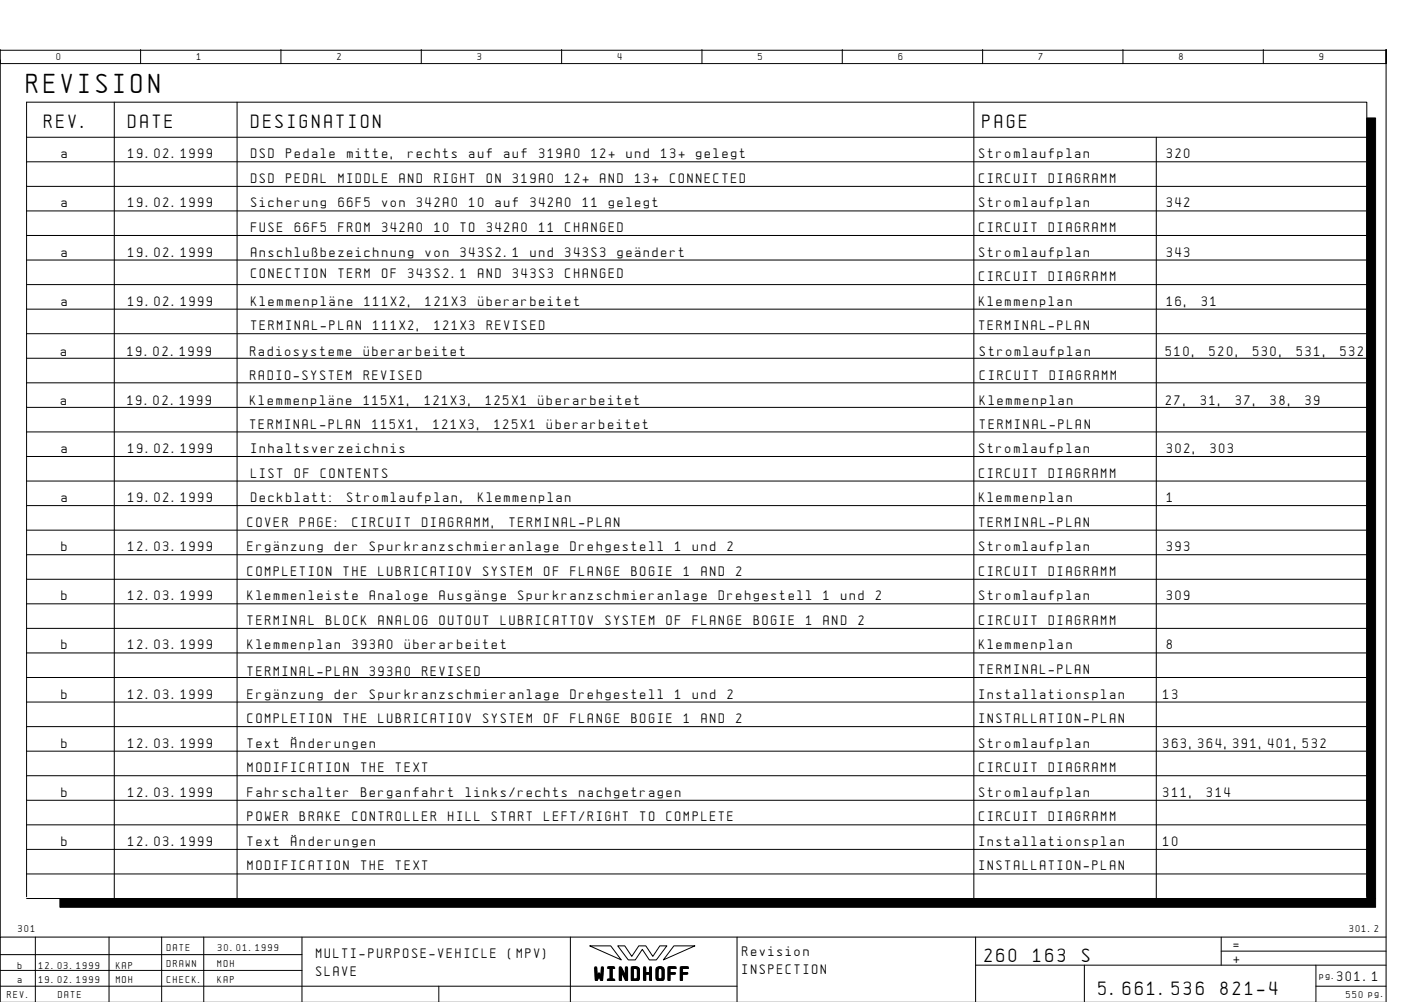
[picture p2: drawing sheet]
<svg xmlns="http://www.w3.org/2000/svg" width="399mm" height="286mm" viewBox="0 0 399 286" stroke-linecap="round" stroke-linejoin="round" font-family="sans-serif">
<defs><g id="words">
<text font-size="6.2" x="7.6" y="26.6">REVISION</text>
<g font-size="4.4">
<text x="12.6" y="36.6">REV.</text>
<text x="36.6" y="36.6">DATE</text>
<text x="71.6" y="36.6">DESIGNATION</text>
<text x="280.1" y="36.6">PAGE</text>
<text x="280.6" y="274.1">260</text>
<text x="294.5" y="274.1">163</text>
<text x="308.4" y="274.1">S</text>
<text x="169.5" y="279.3">WINDHOFF</text>
<text x="313.1" y="283.6">5.661.536</text>
<text x="347.9" y="283.6">821-4</text>
</g>
<g font-size="3.1">
<text x="17.6" y="45.1">a</text>
<text x="36.6" y="45.1">19.02.1999</text>
<text x="71.6" y="45.1">DSD</text>
<text x="81.5" y="45.1">Pedale</text>
<text x="98.9" y="45.1">mitte,</text>
<text x="116.4" y="45.1">rechts</text>
<text x="133.8" y="45.1">auf</text>
<text x="143.7" y="45.1">auf</text>
<text x="153.7" y="45.1">319A0</text>
<text x="168.6" y="45.1">12+</text>
<text x="178.5" y="45.1">und</text>
<text x="188.5" y="45.1">13+</text>
<text x="198.4" y="45.1">gelegt</text>
<text x="279.1" y="45.1">Stromlaufplan</text>
<text x="332.6" y="45.1">320</text>
<text x="71.6" y="52.1">DSD</text>
<text x="81.5" y="52.1">PEDAL</text>
<text x="96.5" y="52.1">MIDDLE</text>
<text x="113.9" y="52.1">AND</text>
<text x="123.8" y="52.1">RIGHT</text>
<text x="138.7" y="52.1">ON</text>
<text x="146.2" y="52.1">319A0</text>
<text x="161.1" y="52.1">12+</text>
<text x="171.1" y="52.1">AND</text>
<text x="181" y="52.1">13+</text>
<text x="191" y="52.1">CONNECTED</text>
<text x="279.1" y="52.1">CIRCUIT</text>
<text x="299" y="52.1">DIAGRAMM</text>
<text x="17.6" y="59.1">a</text>
<text x="36.6" y="59.1">19.02.1999</text>
<text x="71.6" y="59.1">Sicherung</text>
<text x="96.5" y="59.1">66F5</text>
<text x="108.9" y="59.1">von</text>
<text x="118.8" y="59.1">342A0</text>
<text x="133.8" y="59.1">10</text>
<text x="141.2" y="59.1">auf</text>
<text x="151.2" y="59.1">342A0</text>
<text x="166.1" y="59.1">11</text>
<text x="173.6" y="59.1">gelegt</text>
<text x="279.1" y="59.1">Stromlaufplan</text>
<text x="332.6" y="59.1">342</text>
<text x="71.6" y="66.1">FUSE</text>
<text x="84" y="66.1">66F5</text>
<text x="96.5" y="66.1">FROM</text>
<text x="108.9" y="66.1">342A0</text>
<text x="123.8" y="66.1">10</text>
<text x="131.3" y="66.1">TO</text>
<text x="138.7" y="66.1">342A0</text>
<text x="153.7" y="66.1">11</text>
<text x="161.1" y="66.1">CHANGED</text>
<text x="279.1" y="66.1">CIRCUIT</text>
<text x="299" y="66.1">DIAGRAMM</text>
<text x="17.6" y="73.1">a</text>
<text x="36.6" y="73.1">19.02.1999</text>
<text x="71.6" y="73.1">Anschlu·bezeichnung</text>
<text x="121.3" y="73.1">von</text>
<text x="131.3" y="73.1">343S2.1</text>
<text x="151.2" y="73.1">und</text>
<text x="161.1" y="73.1">343S3</text>
<text x="176.1" y="73.1">geÑndert</text>
<text x="279.1" y="73.1">Stromlaufplan</text>
<text x="332.6" y="73.1">343</text>
<text x="71.6" y="79.1">CONECTION</text>
<text x="96.5" y="79.1">TERM</text>
<text x="108.9" y="79.1">OF</text>
<text x="116.4" y="79.1">343S2.1</text>
<text x="136.3" y="79.1">AND</text>
<text x="146.2" y="79.1">343S3</text>
<text x="161.1" y="79.1">CHANGED</text>
<text x="279.1" y="80.1">CIRCUIT</text>
<text x="299" y="80.1">DIAGRAMM</text>
<text x="17.6" y="87.1">a</text>
<text x="36.6" y="87.1">19.02.1999</text>
<text x="71.6" y="87.1">KlemmenplÑne</text>
<text x="103.9" y="87.1">111X2,</text>
<text x="121.3" y="87.1">121X3</text>
<text x="136.3" y="87.1">Åberarbeitet</text>
<text x="279.1" y="87.1">Klemmenplan</text>
<text x="332.6" y="87.1">16,</text>
<text x="342.5" y="87.1">31</text>
<text x="71.6" y="94.1">TERMINAL-PLAN</text>
<text x="106.4" y="94.1">111X2,</text>
<text x="123.8" y="94.1">121X3</text>
<text x="138.7" y="94.1">REVISED</text>
<text x="279.1" y="94.1">TERMINAL-PLAN</text>
<text x="17.3" y="101.4">a</text>
<text x="36.3" y="101.4">19.02.1999</text>
<text x="71.3" y="101.4">Radiosysteme</text>
<text x="103.7" y="101.4">Åberarbeitet</text>
<text x="279.3" y="101.4">Stromlaufplan</text>
<text x="332.3" y="101.4">510,</text>
<text x="344.8" y="101.4">520,</text>
<text x="357.2" y="101.4">530,</text>
<text x="369.6" y="101.4">531,</text>
<text x="382.1" y="101.4">532</text>
<text x="71.3" y="108.4">RADIO-SYSTEM</text>
<text x="103.7" y="108.4">REVISED</text>
<text x="279.3" y="108.4">CIRCUIT</text>
<text x="299.2" y="108.4">DIAGRAMM</text>
<text x="17.3" y="115.4">a</text>
<text x="36.3" y="115.4">19.02.1999</text>
<text x="71.3" y="115.4">KlemmenplÑne</text>
<text x="103.7" y="115.4">115X1,</text>
<text x="121.1" y="115.4">121X3,</text>
<text x="138.5" y="115.4">125X1</text>
<text x="153.4" y="115.4">Åberarbeitet</text>
<text x="279.3" y="115.4">Klemmenplan</text>
<text x="332.3" y="115.4">27,</text>
<text x="342.3" y="115.4">31,</text>
<text x="352.2" y="115.4">37,</text>
<text x="362.2" y="115.4">38,</text>
<text x="372.1" y="115.4">39</text>
<text x="71.3" y="122.4">TERMINAL-PLAN</text>
<text x="106.2" y="122.4">115X1,</text>
<text x="123.6" y="122.4">121X3,</text>
<text x="141" y="122.4">125X1</text>
<text x="155.9" y="122.4">Åberarbeitet</text>
<text x="279.3" y="122.4">TERMINAL-PLAN</text>
<text x="17.6" y="129.1">a</text>
<text x="36.6" y="129.1">19.02.1999</text>
<text x="71.6" y="129.1">Inhaltsverzeichnis</text>
<text x="279.1" y="129.1">Stromlaufplan</text>
<text x="332.6" y="129.1">302,</text>
<text x="345" y="129.1">303</text>
<text x="71.6" y="136.1">LIST</text>
<text x="84" y="136.1">OF</text>
<text x="91.5" y="136.1">CONTENTS</text>
<text x="279.1" y="136.1">CIRCUIT</text>
<text x="299" y="136.1">DIAGRAMM</text>
<text x="17.6" y="143.1">a</text>
<text x="36.6" y="143.1">19.02.1999</text>
<text x="71.6" y="143.1">Deckblatt:</text>
<text x="98.9" y="143.1">Stromlaufplan,</text>
<text x="136.3" y="143.1">Klemmenplan</text>
<text x="279.1" y="143.1">Klemmenplan</text>
<text x="332.6" y="143.1">1</text>
<text x="70.6" y="150.1">COVER</text>
<text x="85.5" y="150.1">PAGE:</text>
<text x="100.4" y="150.1">CIRCUIT</text>
<text x="120.3" y="150.1">DIAGRAMM,</text>
<text x="145.2" y="150.1">TERMINAL-PLAN</text>
<text x="279.1" y="150.1">TERMINAL-PLAN</text>
<text x="17.6" y="157.1">b</text>
<text x="36.6" y="157.1">12.03.1999</text>
<text x="70.6" y="157.1">ErgÑnzung</text>
<text x="95.5" y="157.1">der</text>
<text x="105.4" y="157.1">Spurkranzschmieranlage</text>
<text x="162.6" y="157.1">Drehgestell</text>
<text x="192.5" y="157.1">1</text>
<text x="197.4" y="157.1">und</text>
<text x="207.4" y="157.1">2</text>
<text x="279.1" y="157.1">Stromlaufplan</text>
<text x="332.6" y="157.1">393</text>
<text x="70.6" y="164.1">COMPLETION</text>
<text x="97.9" y="164.1">THE</text>
<text x="107.9" y="164.1">LUBRICATIOV</text>
<text x="137.7" y="164.1">SYSTEM</text>
<text x="155.2" y="164.1">OF</text>
<text x="162.6" y="164.1">FLANGE</text>
<text x="180" y="164.1">BOGIE</text>
<text x="195" y="164.1">1</text>
<text x="199.9" y="164.1">AND</text>
<text x="209.9" y="164.1">2</text>
<text x="279.1" y="164.1">CIRCUIT</text>
<text x="299" y="164.1">DIAGRAMM</text>
<text x="17.6" y="171.1">b</text>
<text x="36.6" y="171.1">12.03.1999</text>
<text x="70.6" y="171.1">Klemmenleiste</text>
<text x="105.4" y="171.1">Analoge</text>
<text x="125.3" y="171.1">AusgÑnge</text>
<text x="147.7" y="171.1">Spurkranzschmieranlage</text>
<text x="204.9" y="171.1">Drehgestell</text>
<text x="234.8" y="171.1">1</text>
<text x="239.7" y="171.1">und</text>
<text x="249.7" y="171.1">2</text>
<text x="279.1" y="171.1">Stromlaufplan</text>
<text x="332.6" y="171.1">309</text>
<text x="70.6" y="178.1">TERMINAL</text>
<text x="93" y="178.1">BLOCK</text>
<text x="107.9" y="178.1">ANALOG</text>
<text x="125.3" y="178.1">OUTOUT</text>
<text x="142.7" y="178.1">LUBRICATTOV</text>
<text x="172.6" y="178.1">SYSTEM</text>
<text x="190" y="178.1">OF</text>
<text x="197.4" y="178.1">FLANGE</text>
<text x="214.9" y="178.1">BOGIE</text>
<text x="229.8" y="178.1">1</text>
<text x="234.8" y="178.1">AND</text>
<text x="244.7" y="178.1">2</text>
<text x="279.1" y="178.1">CIRCUIT</text>
<text x="299" y="178.1">DIAGRAMM</text>
<text x="17.6" y="185.1">b</text>
<text x="36.6" y="185.1">12.03.1999</text>
<text x="70.6" y="185.1">Klemmenplan</text>
<text x="100.4" y="185.1">393A0</text>
<text x="115.4" y="185.1">Åberarbeitet</text>
<text x="279.1" y="185.1">Klemmenplan</text>
<text x="332.6" y="185.1">8</text>
<text x="70.6" y="192.6">TERMINAL-PLAN</text>
<text x="105.4" y="192.6">393A0</text>
<text x="120.3" y="192.6">REVISED</text>
<text x="279.1" y="192.1">TERMINAL-PLAN</text>
<text x="17.6" y="199.1">b</text>
<text x="36.6" y="199.1">12.03.1999</text>
<text x="70.6" y="199.1">ErgÑnzung</text>
<text x="95.5" y="199.1">der</text>
<text x="105.4" y="199.1">Spurkranzschmieranlage</text>
<text x="162.6" y="199.1">Drehgestell</text>
<text x="192.5" y="199.1">1</text>
<text x="197.4" y="199.1">und</text>
<text x="207.4" y="199.1">2</text>
<text x="279.1" y="199.1">Installationsplan</text>
<text x="331.6" y="199.1">13</text>
<text x="70.6" y="206.1">COMPLETION</text>
<text x="97.9" y="206.1">THE</text>
<text x="107.9" y="206.1">LUBRICATIOV</text>
<text x="137.7" y="206.1">SYSTEM</text>
<text x="155.2" y="206.1">OF</text>
<text x="162.6" y="206.1">FLANGE</text>
<text x="180" y="206.1">BOGIE</text>
<text x="195" y="206.1">1</text>
<text x="199.9" y="206.1">AND</text>
<text x="209.9" y="206.1">2</text>
<text x="279.1" y="206.1">INSTALLATION-PLAN</text>
<text x="17.6" y="213.1">b</text>
<text x="36.6" y="213.1">12.03.1999</text>
<text x="70.6" y="213.1">Text</text>
<text x="83" y="213.1">énderungen</text>
<text x="279.1" y="213.1">Stromlaufplan</text>
<text x="331.6" y="213.1">363,364,391,401,532</text>
<text x="70.6" y="220.1">MODIFICATION</text>
<text x="102.9" y="220.1">THE</text>
<text x="112.9" y="220.1">TEXT</text>
<text x="279.1" y="220.1">CIRCUIT</text>
<text x="299" y="220.1">DIAGRAMM</text>
<text x="17.6" y="227.1">b</text>
<text x="36.6" y="227.1">12.03.1999</text>
<text x="70.6" y="227.1">Fahrschalter</text>
<text x="102.9" y="227.1">Berganfahrt</text>
<text x="132.8" y="227.1">links/rechts</text>
<text x="165.1" y="227.1">nachgetragen</text>
<text x="279.1" y="227.1">Stromlaufplan</text>
<text x="331.6" y="227.1">311,</text>
<text x="344" y="227.1">314</text>
<text x="70.6" y="234.1">POWER</text>
<text x="85.5" y="234.1">BRAKE</text>
<text x="100.4" y="234.1">CONTROLLER</text>
<text x="127.8" y="234.1">HILL</text>
<text x="140.2" y="234.1">START</text>
<text x="155.2" y="234.1">LEFT/RIGHT</text>
<text x="182.5" y="234.1">TO</text>
<text x="190" y="234.1">COMPLETE</text>
<text x="279.1" y="234.1">CIRCUIT</text>
<text x="299" y="234.1">DIAGRAMM</text>
<text x="17.6" y="241.1">b</text>
<text x="36.6" y="241.1">12.03.1999</text>
<text x="70.6" y="241.1">Text</text>
<text x="83" y="241.1">énderungen</text>
<text x="279.1" y="241.1">Installationsplan</text>
<text x="331.6" y="241.1">10</text>
<text x="70.6" y="248.1">MODIFICATION</text>
<text x="102.9" y="248.1">THE</text>
<text x="112.9" y="248.1">TEXT</text>
<text x="279.1" y="248.1">INSTALLATION-PLAN</text>
<text x="90.1" y="273.1">MULTI-PURPOSE-VEHICLE</text>
<text x="144.8" y="273.1">(MPV)</text>
<text x="211.6" y="272.6">Revision</text>
<text x="351.6" y="270.6">=</text>
<text x="351.6" y="274.6">+</text>
<text x="90.1" y="278.1">SLAVE</text>
<text x="211.6" y="277.6">INSPECTION</text>
<text x="381.1" y="279.6">301.1</text>
</g>
<g font-size="2.3">
<text x="16.1" y="17.1">0</text>
<text x="56.1" y="17.1">1</text>
<text x="96.1" y="17.1">2</text>
<text x="136.1" y="17.1">3</text>
<text x="176.1" y="17.1">4</text>
<text x="216.1" y="17.1">5</text>
<text x="256.1" y="17.1">6</text>
<text x="296.1" y="17.1">7</text>
<text x="336.1" y="17.1">8</text>
<text x="376.1" y="17.1">9</text>
<text x="5.2" y="265.6">301</text>
<text x="384.6" y="265.6">301.2</text>
<text x="47.6" y="271.1">DATE</text>
<text x="47.6" y="275.6">DRAWN</text>
<text x="62" y="275.6">MOH</text>
<text x="62.1" y="271.1">30.01.1999</text>
<text x="5.1" y="276.1">b</text>
<text x="5.1" y="280.1">a</text>
<text x="11.1" y="276.1">12.03.1999</text>
<text x="11.1" y="280.1">19.02.1999</text>
<text x="33.1" y="276.1">KAP</text>
<text x="33.1" y="280.1">MOH</text>
<text x="47.6" y="280.1">CHECK.</text>
<text x="62" y="280.1">KAP</text>
<text x="376.1" y="279.1">pg.</text>
<text x="2.1" y="284.6">REV.</text>
<text x="16.6" y="284.6">DATE</text>
<text x="383.7" y="284.6">550 pg.</text>
</g>
</g></defs>
<g fill="none" stroke="#000" stroke-width=".29">
<path d="M.1 14.1v4h395v-4v271.6M.1 17.1v250M.1 14.3h395M40.1 14.1v4M80.1 14.1v4M120.1 14.1v4M160.1 14.1v4M200.1 14.1v4M240.1 14.1v4M280.1 14.1v4M320.1 14.1v4M360.1 14.1v4"/>
<path d="M7.6 39.1h382M32.6 29.1v227M67.6 29.1v227M277.6 29.1v227M329.6 39.1v217M7.6 46.1h382M7.6 53.1h382M7.6 60.1h382M7.6 67.1h382M7.6 74.1h382M7.6 81.1h382M7.6 88.1h382"/>
<path d="M7.6 95.1h382M7.6 102.1h382M7.6 109.1h382M7.6 116.1h382M7.6 123.1h382M7.6 130.1h382M7.6 137.1h382M7.6 144.1h382M7.6 151.1h382M7.6 158.1h382M7.6 165.1h382M7.6 172.1h382"/>
<path d="M7.6 179.1h382M7.6 186.1h382M7.6 193.1h382M7.6 200.1h382M7.6 207.1h382M7.6 214.1h382M7.6 221.1h382M7.6 228.1h382M7.6 235.1h382M7.6 256.1h382M7.6 242.1h382M7.6 249.1h382"/>
<path d="M389.6 255.6v-226.5h-382v226.5M10.1 267.1v18.5M31.1 267.1v18.5M46.1 267.1v18.6M58.1 267.1v18.6M86.1 272.1h-86M86.1 276.6h-86M86.1 267.1v18.6M162.6 267.1v18.6M168.1 269.6h6l3 4zM176.1 269.6h2l2 3 2-3h2l2 3 2-3h2l-3 4h-2l-2-3-2 3h-2zM192.1 269.6h6l-9 4z"/>
<path d="M210.1 267.1v18.6M278.1 275.1h117M278.1 267.1v18.6M309.1 275.1v10.6M348.1 271.1h47M348.1 267.1v8M375.1 275.1v10.6M395.1 267.1h-395v18.6M125.1 281.1v4.6M210.1 281.1h-210M375.1 281.1h20"/>
</g>
<path d="M389.6 33.6h2.5v222.5h-2.5zM17.1 256.1h375v2.5h-375z" fill="#000" stroke="#000" stroke-width=".29"/>
<use href="#words"/>
</svg>
